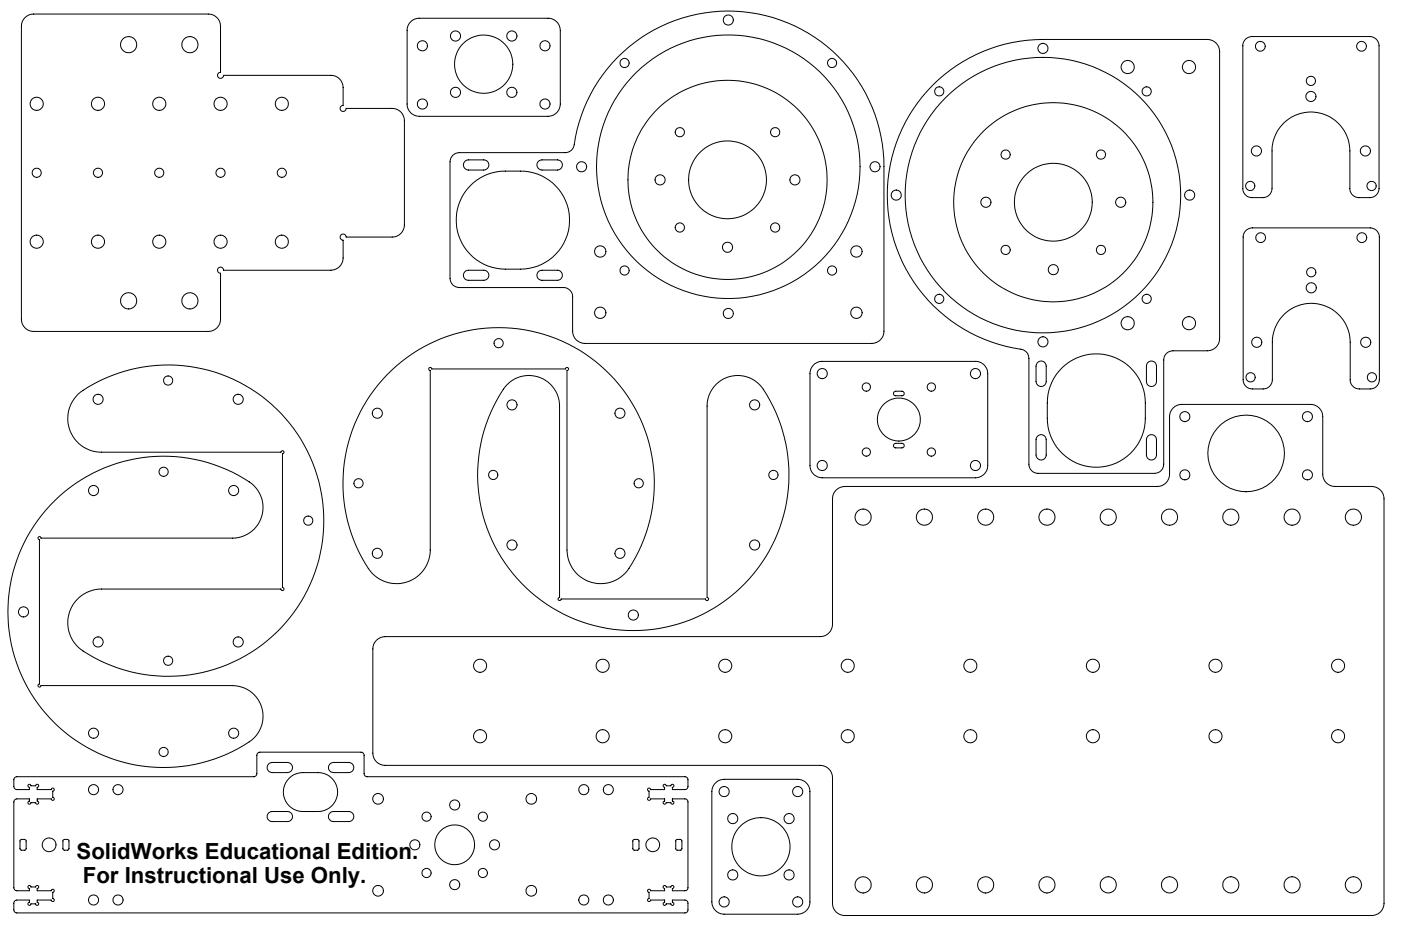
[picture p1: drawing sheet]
<svg xmlns="http://www.w3.org/2000/svg" width="457mm" height="305mm" viewBox="0 0 457 305" stroke-linecap="round" stroke-linejoin="round" font-family="sans-serif">
<defs><g id="words">
<g font-size="7.2">
<text x="25" y="280.3">SolidWorks Educational Edition.</text>
<text x="27" y="288.2">For Instructional Use Only.</text>
</g>
</g></defs>
<g fill="none" stroke="#000" stroke-width=".33">
<path d="M8.1 5.8a3.8 3.8 0 0 1 2.9-1.2h57a4 4 0 0 1 4 4v15a1.01 1.01 0 0 0-1 1 1.01 1.01 0 0 0 1 1 1.01 1.01 0 0 0 1-1h35a4 4 0 0 1 4 4v5.8a.99 .99 0 0 0-1 1 .99 .99 0 0 0 1 1 .99 .99 0 0 0 1-1h15a4 4 0 0 1 4 4v34a4 4 0 0 1-4 4h-15a1 1 0 0 0-1.1-1 1 1 0 0 0-.9 1 1 1 0 0 0 1 1v5.8a4 4 0 0 1-4 4h-35a1 1 0 0 0-1-1 1 1 0 0 0-1 1 1 1 0 0 0 1 1v15a4 4 0 0 1-4 4h-57a4 4 0 0 1-4-4v-95.6a3.8 3.8 0 0 1 1.1-2.8zM133.9 7.3a3.8 3.8 0 0 1 2.9-1.3h42a4 4 0 0 1 4 3.9v24a4 4 0 0 1-4 4.1h-42a4 4 0 0 1-3.9-4.1v-24.4l.3-1.2zM406.4 12.8l1-.6 1.2-.3h38.4a3 3 0 0 1 3 3v46.6a3 3 0 0 1-3 3h-3.5a2.95 2.95 0 0 1-3-3v-12.3a12.7 12.7 0 0 0-12.7-12.7 12.7 12.7 0 0 0-12.7 12.7v12.3a3 3 0 0 1-3 3h-3.5a2.95 2.95 0 0 1-3-3v-47zM304.4 27.8a50.9 50.9 0 0 1 36-14.9h53.6a4 4 0 0 1 4 4v93.6a4 4 0 0 1-4 4h-11.2a3 3 0 0 0-3 3v34a3 3 0 0 1-3 3h-38a3 3 0 0 1-3-3v-34.6a2.98 2.98 0 0 0-2.6-2.9 50.8 50.8 0 0 1-41-34.2 50.8 50.8 0 0 1 12.2-52zM147.7 50.7l1-.6 1.2-.3h34.5a2.97 2.97 0 0 0 3-2.6 50.8 50.8 0 0 1 53.9-43.5 50.8 50.8 0 0 1 47.2 50.7v53.7a4 4 0 0 1-4 4h-93.6a4 4 0 0 1-4-4v-11.3a3 3 0 0 0-3-3h-34a3 3 0 0 1-3-3v-38l.2-1.1zM151.6 52.7l1.3-.5h5a1.66 1.66 0 0 1 1.6 1.6 1.66 1.66 0 0 1-1.6 1.7h-5a1.67 1.67 0 0 1-1.5-1 1.67 1.67 0 0 1 .2-1.8zM154.3 59.8a15.8 15.8 0 0 1 10.6-4 24.7 24.7 0 0 1 10.6 1 16 16 0 0 1 10.1 17.9 16 16 0 0 1-15.7 13.1 22.3 22.3 0 0 1-12-1.5 16 16 0 0 1-3.6-26.5zM175.6 52.7l1.3-.5h5a1.66 1.66 0 0 1 1.6 1.6 1.66 1.66 0 0 1-1.6 1.7h-5a1.67 1.67 0 0 1-1.5-1 1.67 1.67 0 0 1 .2-1.8zM406.6 75.2l.9-.6 1.2-.2h38.4a3 3 0 0 1 3 3v46.5a3 3 0 0 1-3 3h-3.5a3 3 0 0 1-3-3v-12.2a12.7 12.7 0 0 0-12.7-12.7 12.7 12.7 0 0 0-12.7 12.7v12.2a3 3 0 0 1-3 3h-3.5a3 3 0 0 1-3-3v-46.9zM151.6 88.8l.8-.6h5.5a1.64 1.64 0 0 1 1.6 1.6 1.64 1.64 0 0 1-1.6 1.7h-5a1.64 1.64 0 0 1-1.5-1 1.64 1.64 0 0 1 .2-1.7zM175.6 88.8l.8-.6h5.5a1.64 1.64 0 0 1 1.6 1.6 1.64 1.64 0 0 1-1.6 1.7h-5a1.64 1.64 0 0 1-1.5-1 1.64 1.64 0 0 1 .2-1.7zM265.8 118.8l2.1-.9h50.4a4 4 0 0 1 4 4v30a4 4 0 0 1-4 4h-50a4 4 0 0 1-4-4v-30a4.1 4.1 0 0 1 1.5-3.1z"/>
<path d="M338.7 118.2a1.64 1.64 0 0 1 1.8-.2 1.64 1.64 0 0 1 .9 1.5v5a1.66 1.66 0 0 1-1.6 1.6 1.66 1.66 0 0 1-1.7-1.6v-5zM346.7 119.9a16 16 0 0 1 17.4-3.1 16 16 0 0 1 9.7 14.7 25.3 25.3 0 0 1-1.1 10.6 16 16 0 0 1-17.8 10.1 16 16 0 0 1-13.1-15.7 25.1 25.1 0 0 1 1-10.6 15.4 15.4 0 0 1 3.9-6zM374.7 118.2a1.64 1.64 0 0 1 1.8-.2 1.64 1.64 0 0 1 .9 1.5v5a1.64 1.64 0 0 1-1.6 1.6 1.64 1.64 0 0 1-1.7-1.6v-5zM25.5 128.6a50.7 50.7 0 0 1 80.2 41.3 50.7 50.7 0 0 1-80.2 41.3 11 11 0 0 1-2.6-12.1 11 11 0 0 1 10.2-6.9h58.6a.5 .5 0 0 0 .5 .5 .5 .5 0 0 0 .5-.5 .5 .5 0 0 0-.5-.5v-43.6a.5 .5 0 0 0 .5-.5 .5 .5 0 0 0-.5-.5 .5 .5 0 0 0-.5 .5h-58.6a11 11 0 0 1-10.2-6.9 11 11 0 0 1 2.6-12.1zM126.3 122.3a50.7 50.7 0 0 1 68.9-3.7 50.7 50.7 0 0 1 8.8 68.5 11 11 0 0 1-12 2.6 11 11 0 0 1-7-10.2v-58.6a.5 .5 0 0 0 .5-.5 .5 .5 0 0 0-.5-.5 .5 .5 0 0 0-.5 .5h-43.6a.5 .5 0 0 0-.5-.5 .5 .5 0 0 0-.5 .5 .5 .5 0 0 0 .5 .5v58.6a11.1 11.1 0 0 1-9 10.8 11.1 11.1 0 0 1-12.3-6.6 50.8 50.8 0 0 1 7.2-61.4zM165.5 125.5a10 10 0 0 1 10.9-2.2 10 10 0 0 1 6.2 9.2v62.5a.51 .51 0 0 0-.5 .5 .51 .51 0 0 0 .5 .5 .51 .51 0 0 0 .5-.5h47.1a.51 .51 0 0 0 .5 .5 .51 .51 0 0 0 .5-.5 .51 .51 0 0 0-.4-.5v-62.5a10.1 10.1 0 0 1 8.2-9.8 10.1 10.1 0 0 1 11.2 6.1 50.8 50.8 0 0 1-45.1 77 50.8 50.8 0 0 1-40.2-79.6zM291.8 127.9l.5-.2h2a.74 .74 0 0 1 .8 .7 .74 .74 0 0 1-.8 .8h-2a.74 .74 0 0 1-.7-.5 .74 .74 0 0 1 .2-.8zM291.8 144.9l.5-.2h2a.74 .74 0 0 1 .8 .7 .74 .74 0 0 1-.8 .8h-2a.74 .74 0 0 1-.7-.5 .74 .74 0 0 1 .2-.8zM338.7 142.2a1.64 1.64 0 0 1 1.8-.2 1.64 1.64 0 0 1 .9 1.5v5a1.66 1.66 0 0 1-1.6 1.6 1.66 1.66 0 0 1-1.7-1.6v-5zM374.7 142.2a1.64 1.64 0 0 1 1.7-.2 1.64 1.64 0 0 1 1 1.5v5a1.64 1.64 0 0 1-1.6 1.6 1.64 1.64 0 0 1-1.7-1.6v-5zM18.1 163.2a50.4 50.4 0 0 1 64.8-4.7 10 10 0 0 1 2.2 10.9 10 10 0 0 1-9.3 6.2h-62.4a.49 .49 0 0 0-.5-.5 .49 .49 0 0 0-.5 .5 .49 .49 0 0 0 .5 .5v47.1a.5 .5 0 0 0-.5 .5 .5 .5 0 0 0 .5 .5 .5 .5 0 0 0 .5-.5h62.4a10 10 0 0 1 9.6 7.2 10 10 0 0 1-4 11.2 50.8 50.8 0 0 1-67.6-10.7 50.8 50.8 0 0 1 4.3-68.2zM122.8 209a4.1 4.1 0 0 1 2.9-1.2h142a4 4 0 0 0 4-4v-41a4 4 0 0 1 4-4.1h101.9a4 4 0 0 0 4.1-3.9v-18.8a4 4 0 0 1 4-4h42a4 4 0 0 1 4 4v18.8a4 4 0 0 0 4 3.9h12a4 4 0 0 1 4 4.1v132a4 4 0 0 1-4 4h-172a4 4 0 0 1-4-4v-41a4 4 0 0 0-4-4h-142a4 4 0 0 1-4-4v-34a3.7 3.7 0 0 1 1.1-2.8z"/>
<path d="M4.8 253.8l.7-.3h77.5l.5-.3 .3-.7v-6a1.02 1.02 0 0 1 1-1h33.4l.6 .8v6.2a.96 .96 0 0 0 1 1h103.7l.7 .3 .3 .5v2.4a.96 .96 0 0 1-1 1h-4.1v-.8a.5 .5 0 0 0 .5-.5 .5 .5 0 0 0-.5-.5 .5 .5 0 0 0-.5 .5h-1.5l-.1-.2a.5 .5 0 0 0-.8 0 .5 .5 0 0 0 .4 .7v.8h-4.6a.51 .51 0 0 0-.5-.5 .51 .51 0 0 0-.5 .4 .51 .51 0 0 0 .5 .6v2h-.2a.51 .51 0 0 0 0 .9 .51 .51 0 0 0 .7-.4h4.6v.7a.51 .51 0 0 0-.5 .6 .51 .51 0 0 0 .5 .5 .51 .51 0 0 0 .5-.6h1.5l.1 .2a.5 .5 0 0 0 .8 .1 .5 .5 0 0 0-.4-.8v-.7h4.1a1.02 1.02 0 0 1 1 1v28.2l-.3 .5-.7 .3h-4.1v-.8h.2a.5 .5 0 0 0 .1-.9 .5 .5 0 0 0-.8 .5h-1.5l-.1-.3a.5 .5 0 0 0-.8 0 .5 .5 0 0 0 .4 .7v.8h-4.6a.51 .51 0 0 0-.5-.5 .51 .51 0 0 0-.5 .5 .51 .51 0 0 0 .5 .5v2l-.2 .1a.51 .51 0 0 0 0 .9 .51 .51 0 0 0 .7-.5h4.6v.8a.51 .51 0 0 0-.5 .5 .51 .51 0 0 0 .5 .5 .51 .51 0 0 0 .5-.5h1.5l.1 .2a.5 .5 0 0 0 .8 0 .5 .5 0 0 0-.4-.7v-.8h4.1a1.02 1.02 0 0 1 1 1v2.4l-.8 .8h-218.2a.96 .96 0 0 1-1-1l.1-2.5 .6-.6 4.4-.1v.8h-.2a.5 .5 0 0 0-.1 .9 .5 .5 0 0 0 .8-.4h1.5l.1 .2a.5 .5 0 0 0 .9 0 .5 .5 0 0 0-.5-.7v-.8h4.6a.5 .5 0 0 0 .5 .5 .5 .5 0 0 0 .5-.5 .5 .5 0 0 0-.5-.5v-2l.2-.1a.5 .5 0 0 0 .1-.8 .5 .5 0 0 0-.8 .4h-4.6v-.8a.5 .5 0 0 0 .5-.4 .5 .5 0 0 0-.5-.6 .5 .5 0 0 0-.5 .6h-1.5v-.3a.5 .5 0 0 0-.9 0 .5 .5 0 0 0 .4 .7v.8h-4.1a.96 .96 0 0 1-1-1l.1-28.2 .2-.5 .7-.3h4.1v.7l-.2 .1a.5 .5 0 0 0-.1 .9 .5 .5 0 0 0 .8-.5h1.5l.1 .2a.5 .5 0 0 0 .9 .1 .5 .5 0 0 0-.5-.8v-.7h4.6a.5 .5 0 0 0 .5 .5 .5 .5 0 0 0 .5-.5 .5 .5 0 0 0-.5-.5v-2l.2-.1a.5 .5 0 0 0 .1-.8 .5 .5 0 0 0-.8 .4h-4.6v-.8a.5 .5 0 0 0 .5-.5 .5 .5 0 0 0-.5-.5 .5 .5 0 0 0-.5 .5h-1.5v-.2a.5 .5 0 0 0-.9 0 .5 .5 0 0 0 .4 .7v.8h-4.1a.96 .96 0 0 1-1-1v-2.2zM87.8 249.1l1-.3h5a1.66 1.66 0 0 1 1.7 1.7 1.66 1.66 0 0 1-1.7 1.6h-5a1.66 1.66 0 0 1-1.6-1.1 1.66 1.66 0 0 1 .6-1.9zM94.3 254a6 6 0 0 1 4.5-1.9h5a6.4 6.4 0 0 1 6.4 6.4 6.4 6.4 0 0 1-6.4 6.3h-5a6.3 6.3 0 0 1-5.8-3.9 6.3 6.3 0 0 1 1.3-6.9zM107.8 249.1l1-.3h5a1.66 1.66 0 0 1 1.7 1.7 1.66 1.66 0 0 1-1.7 1.6h-5a1.66 1.66 0 0 1-1.5-1.1 1.66 1.66 0 0 1 .5-1.9zM233.2 255.8a4.1 4.1 0 0 1 3.1-1.5h24a4 4 0 0 1 4 4v36a4 4 0 0 1-4 4h-24a4.1 4.1 0 0 1-4-4v-36l.2-1.1zM6.7 274.1l1.3-.2 .5 .3v2.7l-.3 .5-1.2 .1-.4-.4zM20.7 274l1.3-.1 .5 .3v2.8l-.3 .4h-1.4l-.2-.3-.1-2.7zM87.5 265.5l.8-.6 .5-.1h5a1.64 1.64 0 0 1 1.7 1.7 1.64 1.64 0 0 1-1.7 1.6h-5a1.64 1.64 0 0 1-1.4-.9 1.64 1.64 0 0 1 .1-1.7zM107.5 265.5l.8-.6 .5-.1h5a1.64 1.64 0 0 1 1.7 1.7 1.64 1.64 0 0 1-1.7 1.6h-5a1.64 1.64 0 0 1-1.4-.9 1.64 1.64 0 0 1 .1-1.7zM206.7 274l1.3-.1 .5 .3v2.8l-.3 .4-1.2 .1-.4-.4-.1-2.7zM220.6 274.2l.4-.3h1l.5 .3v2.7l-.3 .5-1.2 .1-.4-.3z"/>
<circle cx="42" cy="14.6" r="2.65"/>
<circle cx="62" cy="14.6" r="2.65"/>
<circle cx="137.8" cy="14.9" r="1.65"/>
<circle cx="148.6" cy="11.8" r="1.65"/>
<circle cx="167" cy="11.8" r="1.66"/>
<circle cx="177.8" cy="14.9" r="1.65"/>
<circle cx="237.7" cy="6.5" r="1.66"/>
<circle cx="340.4" cy="15.8" r="1.65"/>
<circle cx="411.3" cy="15.1" r="1.59"/>
<circle cx="444.3" cy="15.1" r="1.59"/>
<circle cx="12" cy="33.9" r="2.15"/>
<circle cx="32" cy="33.9" r="2.15"/>
<circle cx="52" cy="33.9" r="2.15"/>
<circle cx="72" cy="33.9" r="2.15"/>
<circle cx="92" cy="33.9" r="2.15"/>
<circle cx="137.8" cy="34" r="1.65"/>
<circle cx="148.6" cy="30.1" r="1.65"/>
<circle cx="157.9" cy="21" r="9.5"/>
<circle cx="167" cy="30.1" r="1.66"/>
<circle cx="177.8" cy="34" r="1.65"/>
<circle cx="203.8" cy="20.6" r="1.51"/>
<circle cx="271.5" cy="20.6" r="1.49"/>
<circle cx="306.5" cy="29.8" r="1.51"/>
<circle cx="368" cy="21.9" r="2.15"/>
<circle cx="374.2" cy="29.8" r="1.5"/>
<circle cx="388" cy="21.9" r="2.15"/>
<circle cx="427.8" cy="31.5" r="1.65"/>
<circle cx="427.8" cy="26.4" r="1.5"/>
<circle cx="12" cy="56.4" r="1.5"/>
<circle cx="32" cy="56.4" r="1.5"/>
<circle cx="52" cy="56.4" r="1.51"/>
<circle cx="72" cy="56.4" r="1.51"/>
<circle cx="92" cy="56.4" r="1.51"/>
<circle cx="189.8" cy="54.4" r="1.66"/>
<circle cx="215.4" cy="58.7" r="1.64"/>
<circle cx="221.9" cy="43.1" r="1.51"/>
<circle cx="237.4" cy="58.7" r="12.7"/>
<circle cx="237.4" cy="58.7" r="32.5"/>
<circle cx="237.7" cy="54.4" r="43"/>
<circle cx="253" cy="43.1" r="1.51"/>
<circle cx="259.4" cy="58.7" r="1.65"/>
<circle cx="285.5" cy="54.4" r="1.66"/>
<circle cx="328.2" cy="50.4" r="1.51"/>
<circle cx="359.3" cy="50.4" r="1.51"/>
<circle cx="410" cy="49.3" r="1.65"/>
<circle cx="445.6" cy="49.3" r="1.65"/>
<circle cx="12" cy="78.9" r="2.15"/>
<circle cx="32" cy="78.9" r="2.15"/>
<circle cx="52" cy="78.9" r="2.15"/>
<circle cx="72" cy="78.9" r="2.15"/>
<circle cx="92" cy="78.9" r="2.15"/>
<circle cx="221.9" cy="74.3" r="1.51"/>
<circle cx="253" cy="74.3" r="1.51"/>
<circle cx="292.5" cy="63.7" r="1.65"/>
<circle cx="321.7" cy="66" r="1.65"/>
<circle cx="340.3" cy="63.7" r="44.9"/>
<circle cx="343.7" cy="66" r="32.5"/>
<circle cx="343.7" cy="66" r="12.7"/>
<circle cx="365.7" cy="66" r="1.65"/>
<circle cx="388.2" cy="63.7" r="1.65"/>
<circle cx="408" cy="60.7" r="1.5"/>
<circle cx="411.4" cy="77.5" r="1.59"/>
<circle cx="444.4" cy="77.5" r="1.59"/>
<circle cx="447.6" cy="60.7" r="1.5"/>
<circle cx="42" cy="98.2" r="2.65"/>
<circle cx="62" cy="98.2" r="2.65"/>
<circle cx="195.9" cy="82.1" r="1.86"/>
<circle cx="203.8" cy="88.3" r="1.51"/>
<circle cx="237.4" cy="80.7" r="1.65"/>
<circle cx="271.5" cy="88.3" r="1.49"/>
<circle cx="279.5" cy="82.1" r="1.86"/>
<circle cx="306.5" cy="97.5" r="1.51"/>
<circle cx="328.2" cy="81.6" r="1.51"/>
<circle cx="343.7" cy="88" r="1.64"/>
<circle cx="359.3" cy="81.6" r="1.51"/>
<circle cx="374.2" cy="97.5" r="1.5"/>
<circle cx="427.9" cy="93.9" r="1.65"/>
<circle cx="427.9" cy="88.8" r="1.5"/>
<circle cx="162.7" cy="112" r="1.5"/>
<circle cx="195.9" cy="102.1" r="1.86"/>
<circle cx="237.7" cy="102.3" r="1.65"/>
<circle cx="279.5" cy="102.1" r="1.86"/>
<circle cx="340.4" cy="111.5" r="1.65"/>
<circle cx="368" cy="105.5" r="2.15"/>
<circle cx="388" cy="105.5" r="2.15"/>
<circle cx="410.1" cy="111.7" r="1.65"/>
<circle cx="445.7" cy="111.7" r="1.65"/>
<circle cx="32" cy="130.3" r="1.64"/>
<circle cx="54.9" cy="124.2" r="1.49"/>
<circle cx="77.7" cy="130.3" r="1.64"/>
<circle cx="123.1" cy="134.8" r="1.64"/>
<circle cx="167.1" cy="132.1" r="1.66"/>
<circle cx="202.3" cy="134.8" r="1.66"/>
<circle cx="246.3" cy="132.1" r="1.66"/>
<circle cx="268.3" cy="121.9" r="1.65"/>
<circle cx="282.7" cy="126.3" r="1.35"/>
<circle cx="293.3" cy="136.9" r="7"/>
<circle cx="303.9" cy="126.3" r="1.36"/>
<circle cx="318.3" cy="121.9" r="1.65"/>
<circle cx="386.7" cy="136" r="1.66"/>
<circle cx="408.1" cy="123.1" r="1.5"/>
<circle cx="426.7" cy="136" r="1.66"/>
<circle cx="447.7" cy="123.1" r="1.5"/>
<circle cx="53.4" cy="154" r="1.5"/>
<circle cx="117" cy="157.7" r="1.5"/>
<circle cx="161" cy="155" r="1.5"/>
<circle cx="208.4" cy="157.7" r="1.5"/>
<circle cx="252.4" cy="155" r="1.5"/>
<circle cx="268.3" cy="151.9" r="1.65"/>
<circle cx="282.7" cy="147.5" r="1.34"/>
<circle cx="303.9" cy="147.5" r="1.35"/>
<circle cx="318.3" cy="151.9" r="1.65"/>
<circle cx="386.7" cy="155" r="1.65"/>
<circle cx="406.7" cy="148" r="12.5"/>
<circle cx="426.7" cy="155" r="1.65"/>
<circle cx="30.5" cy="160.1" r="1.66"/>
<circle cx="76.2" cy="160.1" r="1.66"/>
<circle cx="100.6" cy="169.9" r="1.49"/>
<circle cx="167.1" cy="177.9" r="1.66"/>
<circle cx="246.3" cy="177.9" r="1.66"/>
<circle cx="281.7" cy="168.8" r="2.64"/>
<circle cx="301.7" cy="168.8" r="2.64"/>
<circle cx="321.7" cy="168.8" r="2.64"/>
<circle cx="341.7" cy="168.8" r="2.64"/>
<circle cx="361.7" cy="168.8" r="2.64"/>
<circle cx="381.7" cy="168.8" r="2.64"/>
<circle cx="401.7" cy="168.8" r="2.64"/>
<circle cx="421.7" cy="168.8" r="2.64"/>
<circle cx="441.7" cy="168.8" r="2.64"/>
<circle cx="7.7" cy="199.7" r="1.64"/>
<circle cx="123.1" cy="180.6" r="1.64"/>
<circle cx="202.3" cy="180.6" r="1.66"/>
<circle cx="32" cy="209.5" r="1.64"/>
<circle cx="54.9" cy="215.6" r="1.49"/>
<circle cx="77.7" cy="209.5" r="1.64"/>
<circle cx="156.7" cy="217.3" r="2.16"/>
<circle cx="196.7" cy="217.3" r="2.16"/>
<circle cx="206.7" cy="200.7" r="1.64"/>
<circle cx="236.7" cy="217.3" r="2.15"/>
<circle cx="276.7" cy="217.3" r="2.15"/>
<circle cx="316.7" cy="217.3" r="2.15"/>
<circle cx="356.7" cy="217.3" r="2.16"/>
<circle cx="396.7" cy="217.3" r="2.16"/>
<circle cx="436.7" cy="217.3" r="2.16"/>
<circle cx="30.5" cy="239.3" r="1.64"/>
<circle cx="76.2" cy="239.3" r="1.64"/>
<circle cx="30.5" cy="257.7" r="1.65"/>
<circle cx="38.5" cy="257.7" r="1.64"/>
<circle cx="53.4" cy="245.4" r="1.5"/>
<circle cx="156.7" cy="240.3" r="2.15"/>
<circle cx="190.5" cy="257.7" r="1.65"/>
<circle cx="196.7" cy="240.3" r="2.15"/>
<circle cx="198.5" cy="257.7" r="1.64"/>
<circle cx="236.3" cy="258.3" r="1.65"/>
<circle cx="236.7" cy="240.3" r="2.14"/>
<circle cx="260.3" cy="258.3" r="1.65"/>
<circle cx="276.7" cy="240.3" r="2.14"/>
<circle cx="316.7" cy="240.3" r="2.14"/>
<circle cx="356.7" cy="240.3" r="2.15"/>
<circle cx="396.7" cy="240.3" r="2.15"/>
<circle cx="436.7" cy="240.3" r="2.15"/>
<circle cx="16" cy="275.7" r="2.25"/>
<circle cx="123.4" cy="260.7" r="1.75"/>
<circle cx="135.4" cy="275.7" r="1.64"/>
<circle cx="139.2" cy="266.5" r="1.49"/>
<circle cx="148.4" cy="275.7" r="6.5"/>
<circle cx="148.4" cy="262.7" r="1.64"/>
<circle cx="157.6" cy="266.5" r="1.49"/>
<circle cx="161.4" cy="275.7" r="1.64"/>
<circle cx="173.4" cy="260.7" r="1.75"/>
<circle cx="213" cy="275.7" r="2.24"/>
<circle cx="239.1" cy="267.2" r="1.65"/>
<circle cx="248.3" cy="276.3" r="9.5"/>
<circle cx="257.5" cy="267.2" r="1.65"/>
<circle cx="30.5" cy="293.7" r="1.67"/>
<circle cx="38.5" cy="293.7" r="1.66"/>
<circle cx="123.4" cy="290.7" r="1.75"/>
<circle cx="139.2" cy="284.9" r="1.49"/>
<circle cx="148.4" cy="288.7" r="1.64"/>
<circle cx="157.6" cy="284.9" r="1.49"/>
<circle cx="173.4" cy="290.7" r="1.75"/>
<circle cx="190.5" cy="293.7" r="1.65"/>
<circle cx="198.5" cy="293.7" r="1.64"/>
<circle cx="236.3" cy="294.3" r="1.66"/>
<circle cx="239.1" cy="285.5" r="1.65"/>
<circle cx="257.5" cy="285.5" r="1.65"/>
<circle cx="260.3" cy="294.3" r="1.66"/>
<circle cx="281.7" cy="288.8" r="2.67"/>
<circle cx="301.7" cy="288.8" r="2.67"/>
<circle cx="321.6" cy="288.8" r="2.66"/>
<circle cx="341.6" cy="288.8" r="2.66"/>
<circle cx="361.7" cy="288.8" r="2.67"/>
<circle cx="381.7" cy="288.8" r="2.67"/>
<circle cx="401.7" cy="288.8" r="2.67"/>
<circle cx="421.7" cy="288.8" r="2.66"/>
<circle cx="441.7" cy="288.8" r="2.66"/>
</g>
<use href="#words"/>
</svg>
